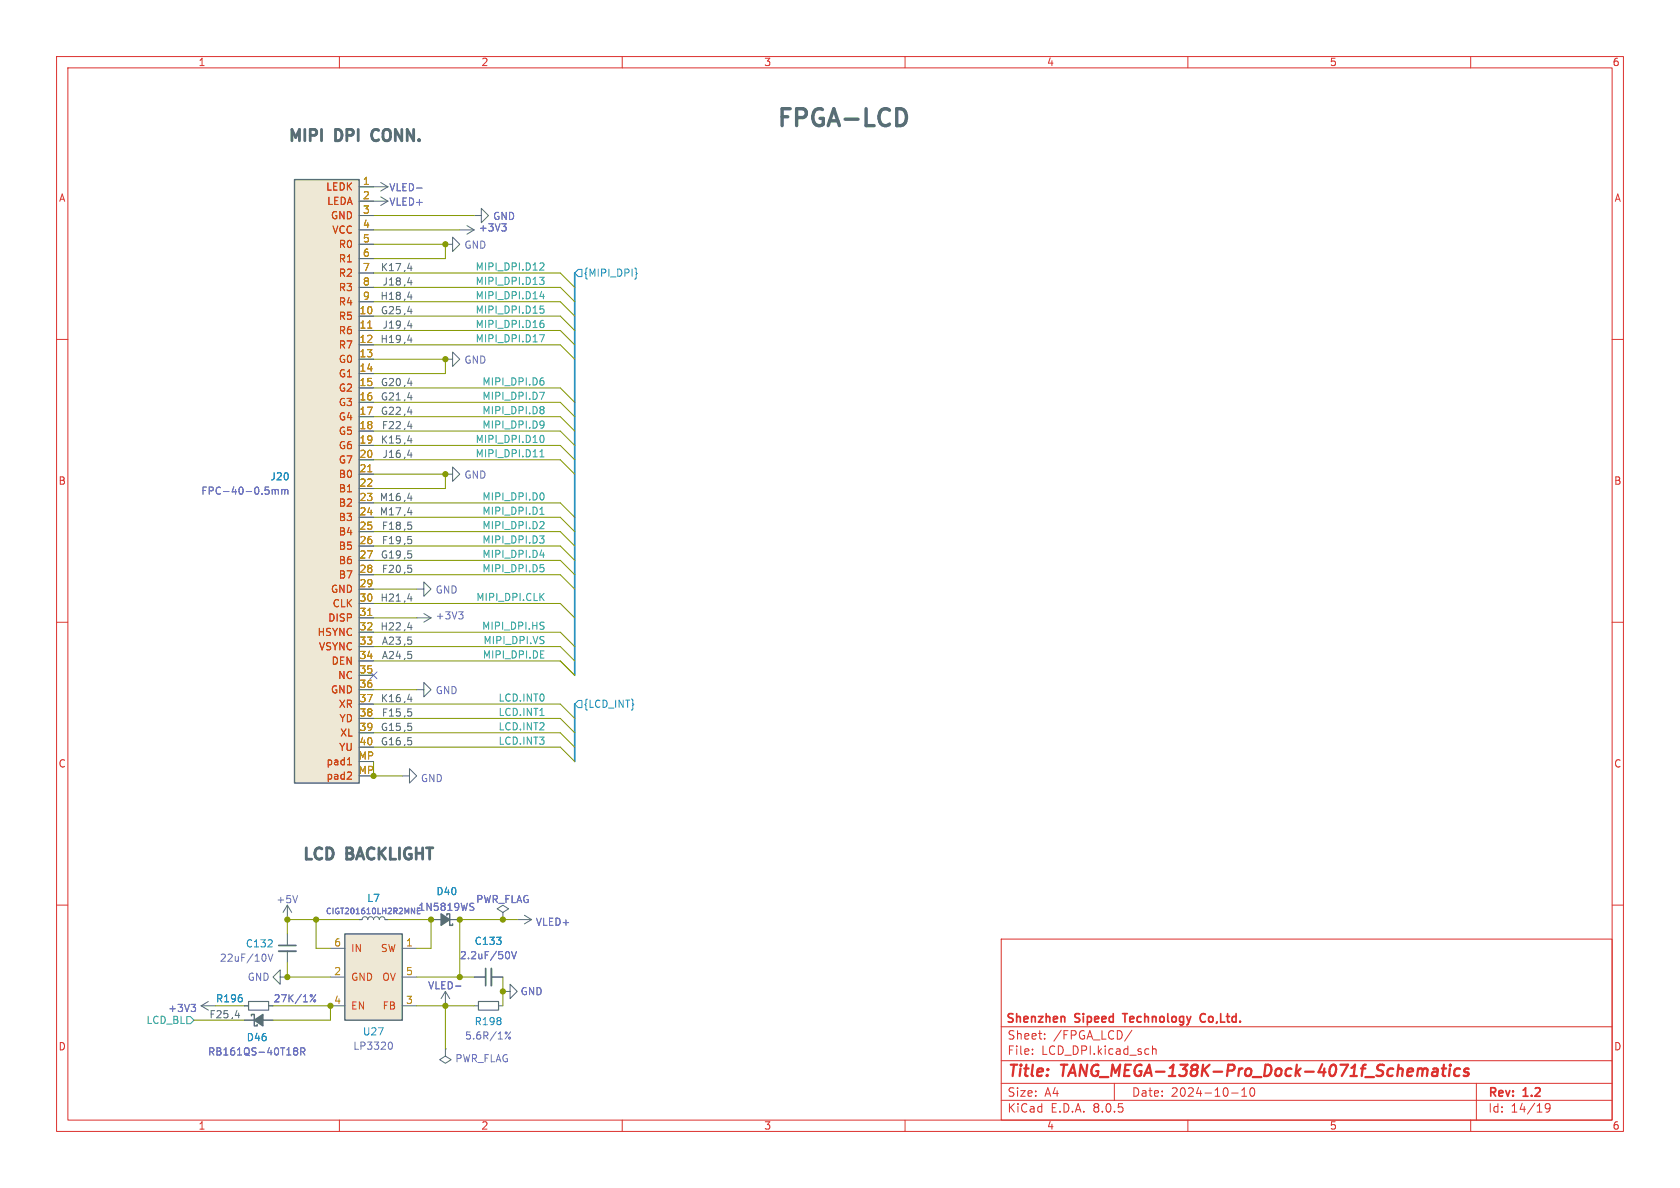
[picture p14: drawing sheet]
<svg xmlns="http://www.w3.org/2000/svg" width="297mm" height="210mm" viewBox="0 0 297 210" stroke-linecap="round" stroke-linejoin="round" font-family="sans-serif">
<defs><g id="words">
<text font-size="4.2" fill="#586e75" x="137.2" y="22.6">FPGA-LCD</text>
<g font-size="2.8" fill="#586e75">
<text x="50.8" y="25.2">MIPI</text>
<text x="59.6" y="25.2">DPI</text>
<text x="67.2" y="25.2">CONN.</text>
<text x="53.3" y="152.2">LCD</text>
<text x="61.6" y="152.2">BACKLIGHT</text>
</g>
<g font-size="2.8" fill="#dc322f">
<text x="178" y="190.9">Title:</text>
<text x="187.7" y="190.9">TANG_MEGA-138K-Pro_Dock-4071f_Schematics</text>
</g>
<g font-size="2.1" fill="#dc322f">
<text x="177.8" y="181.2">Shenzhen</text>
<text x="178" y="184">Sheet:</text>
<text x="186.2" y="184">/FPGA_LCD/</text>
<text x="190.1" y="181.2">Sipeed</text>
<text x="199.3" y="181.2">Technology</text>
<text x="213.5" y="181.2">Co,Ltd.</text>
<text x="178" y="186.7">File:</text>
<text x="184.1" y="186.7">LCD_DPI.kicad_sch</text>
<text x="178" y="196.9">KiCad</text>
<text x="178" y="194.1">Size:</text>
<text x="184.7" y="194.1">A4</text>
<text x="185.7" y="196.9">E.D.A.</text>
<text x="193.3" y="196.9">8.0.5</text>
<text x="200" y="194.1">Date:</text>
<text x="207" y="194.1">2024-10-10</text>
<text x="263" y="194.3">Rev:</text>
<text x="263" y="196.9">Id:</text>
<text x="267.1" y="196.9">14/19</text>
<text x="269.4" y="194.3">1.2</text>
</g>
<g font-size="1.8" fill="#dc322f">
<text x="35" y="11.9">1</text>
<text x="85" y="11.9">2</text>
<text x="135" y="11.9">3</text>
<text x="185" y="11.9">4</text>
<text x="235" y="11.9">5</text>
<text x="285" y="11.9">6</text>
<text x="10.3" y="35.9">A</text>
<text x="285.3" y="35.9">A</text>
<text x="10.3" y="85.9">B</text>
<text x="285.3" y="85.9">B</text>
<text x="10.3" y="135.9">C</text>
<text x="285.3" y="135.9">C</text>
<text x="10.3" y="185.9">D</text>
<text x="285.3" y="185.9">D</text>
<text x="35" y="199.9">1</text>
<text x="85" y="199.9">2</text>
<text x="135" y="199.9">3</text>
<text x="185" y="199.9">4</text>
<text x="235" y="199.9">5</text>
<text x="285" y="199.9">6</text>
</g>
<g font-size="1.8" fill="#cb4b16">
<text x="57.6" y="33.9">LEDK</text>
<text x="57.7" y="36.4">LEDA</text>
<text x="58.4" y="39">GND</text>
<text x="58.7" y="41.5">VCC</text>
<text x="59.8" y="44">R0</text>
<text x="59.8" y="46.6">R1</text>
<text x="59.8" y="49.1">R2</text>
<text x="59.8" y="51.7">R3</text>
<text x="59.8" y="56.7">R5</text>
<text x="59.8" y="59.3">R6</text>
<text x="59.8" y="54.2">R4</text>
<text x="59.8" y="61.8">R7</text>
<text x="59.8" y="64.4">G0</text>
<text x="59.8" y="66.9">G1</text>
<text x="59.8" y="69.4">G2</text>
<text x="59.8" y="72">G3</text>
<text x="59.8" y="74.5">G4</text>
<text x="59.8" y="77.1">G5</text>
<text x="59.8" y="79.6">G6</text>
<text x="59.8" y="82.1">G7</text>
<text x="59.8" y="84.7">B0</text>
<text x="59.8" y="87.2">B1</text>
<text x="59.8" y="89.8">B2</text>
<text x="59.8" y="92.3">B3</text>
<text x="59.8" y="94.8">B4</text>
<text x="59.8" y="97.4">B5</text>
<text x="59.8" y="99.9">B6</text>
<text x="58.4" y="105">GND</text>
<text x="58.7" y="107.5">CLK</text>
<text x="59.8" y="102.5">B7</text>
<text x="56.1" y="112.6">HSYNC</text>
<text x="57.9" y="110.1">DISP</text>
<text x="56.3" y="115.2">VSYNC</text>
<text x="58.5" y="117.7">DEN</text>
<text x="58.4" y="122.8">GND</text>
<text x="59.7" y="120.2">NC</text>
<text x="59.8" y="125.3">XR</text>
<text x="59.9" y="127.9">YD</text>
<text x="60" y="130.4">XL</text>
<text x="57.6" y="135.5">pad1</text>
<text x="59.9" y="132.9">YU</text>
<text x="57.6" y="138">pad2</text>
<text x="62" y="173.6">GND</text>
<text x="62" y="168.5">IN</text>
<text x="67.2" y="168.5">SW</text>
<text x="67.5" y="173.6">OV</text>
<text x="62" y="178.7">EN</text>
<text x="67.5" y="178.7">FB</text>
</g>
<g font-size="1.8" fill="#b58900">
<text x="64.1" y="32.8">1</text>
<text x="64.1" y="35.3">2</text>
<text x="64.1" y="37.8">3</text>
<text x="64.1" y="40.4">4</text>
<text x="64.1" y="42.9">5</text>
<text x="64.1" y="45.5">6</text>
<text x="64.1" y="48">7</text>
<text x="64.1" y="50.5">8</text>
<text x="64.1" y="53.1">9</text>
<text x="63.5" y="55.6">10</text>
<text x="63.5" y="58.2">11</text>
<text x="63.5" y="60.7">12</text>
<text x="63.5" y="63.2">13</text>
<text x="63.5" y="65.8">14</text>
<text x="63.5" y="68.3">15</text>
<text x="63.5" y="70.9">16</text>
<text x="63.5" y="73.4">17</text>
<text x="63.5" y="75.9">18</text>
<text x="63.5" y="78.5">19</text>
<text x="63.5" y="81">20</text>
<text x="63.5" y="83.6">21</text>
<text x="63.5" y="86.1">22</text>
<text x="63.5" y="88.6">23</text>
<text x="63.5" y="91.2">24</text>
<text x="63.5" y="93.7">25</text>
<text x="63.5" y="96.3">26</text>
<text x="63.5" y="98.8">27</text>
<text x="63.5" y="101.3">28</text>
<text x="63.5" y="103.9">29</text>
<text x="63.5" y="106.4">30</text>
<text x="63.5" y="109">31</text>
<text x="63.5" y="111.5">32</text>
<text x="63.5" y="114">33</text>
<text x="63.5" y="116.6">34</text>
<text x="63.5" y="119.1">35</text>
<text x="63.5" y="121.7">36</text>
<text x="63.5" y="124.2">37</text>
<text x="63.5" y="126.7">38</text>
<text x="63.5" y="129.3">39</text>
<text x="63.5" y="131.8">40</text>
<text x="63.3" y="134.4">MP</text>
<text x="63.3" y="136.9">MP</text>
<text x="59" y="167.4">6</text>
<text x="71.7" y="167.4">1</text>
<text x="59" y="172.5">2</text>
<text x="71.7" y="172.5">5</text>
<text x="59" y="177.5">4</text>
<text x="71.7" y="177.5">3</text>
</g>
<g font-size="1.8" fill="#6c71c4">
<text x="68.7" y="34">VLED-</text>
<text x="68.7" y="36.6">VLED+</text>
<text x="84.5" y="41.1">+3V3</text>
<text x="87.1" y="39.1">GND</text>
<text x="82" y="44.2">GND</text>
<text x="82" y="64.5">GND</text>
<text x="35.5" y="87.7">FPC-40-0.5mm</text>
<text x="82" y="84.8">GND</text>
<text x="76.9" y="105.1">GND</text>
<text x="76.9" y="109.7">+3V3</text>
<text x="76.9" y="122.9">GND</text>
<text x="74.3" y="138.5">GND</text>
<text x="48.8" y="159.9">+5V</text>
<text x="73.9" y="161.2">1N5819WS</text>
<text x="84.1" y="159.8">PWR_FLAG</text>
<text x="94.6" y="163.9">VLED+</text>
<text x="38.8" y="170.2">22uF/10V</text>
<text x="43.7" y="173.6">GND</text>
<text x="81.2" y="169.8">2.2uF/50V</text>
<text x="29.6" y="179.1">+3V3</text>
<text x="48.3" y="177.4">27K/1%</text>
<text x="75.6" y="175.1">VLED-</text>
<text x="91.9" y="176.1">GND</text>
<text x="62.4" y="185.8">LP3320</text>
<text x="82.1" y="184">5.6R/1%</text>
<text x="36.7" y="186.8">RB161QS-40T18R</text>
<text x="80.4" y="188">PWR_FLAG</text>
</g>
<g font-size="1.8" fill="#2aa198">
<text x="84" y="47.9">MIPI_DPI.D12</text>
<text x="84" y="53">MIPI_DPI.D14</text>
<text x="84" y="50.5">MIPI_DPI.D13</text>
<text x="84" y="58.1">MIPI_DPI.D16</text>
<text x="84" y="55.5">MIPI_DPI.D15</text>
<text x="84" y="60.6">MIPI_DPI.D17</text>
<text x="85.2" y="68.2">MIPI_DPI.D6</text>
<text x="85.2" y="70.8">MIPI_DPI.D7</text>
<text x="85.2" y="73.3">MIPI_DPI.D8</text>
<text x="85.2" y="75.9">MIPI_DPI.D9</text>
<text x="84" y="78.4">MIPI_DPI.D10</text>
<text x="84" y="80.9">MIPI_DPI.D11</text>
<text x="85.2" y="88.6">MIPI_DPI.D0</text>
<text x="85.2" y="93.6">MIPI_DPI.D2</text>
<text x="85.2" y="91.1">MIPI_DPI.D1</text>
<text x="85.2" y="101.3">MIPI_DPI.D5</text>
<text x="85.2" y="96.2">MIPI_DPI.D3</text>
<text x="85.2" y="98.7">MIPI_DPI.D4</text>
<text x="84.1" y="106.3">MIPI_DPI.CLK</text>
<text x="85.1" y="111.4">MIPI_DPI.HS</text>
<text x="85.4" y="114">MIPI_DPI.VS</text>
<text x="85.2" y="116.5">MIPI_DPI.DE</text>
<text x="88" y="124.1">LCD.INT0</text>
<text x="88" y="129.2">LCD.INT2</text>
<text x="88" y="126.7">LCD.INT1</text>
<text x="88" y="131.7">LCD.INT3</text>
<text x="25.8" y="181.2">LCD_BL</text>
</g>
<g font-size="1.8" fill="#586e75">
<text x="67.2" y="53.1">H18 ,4</text>
<text x="67.2" y="48">K17 ,4</text>
<text x="67.5" y="50.6">J18 ,4</text>
<text x="67.2" y="55.6">G25 ,4</text>
<text x="67.5" y="58.2">J19 ,4</text>
<text x="67.2" y="60.7">H19 ,4</text>
<text x="67.2" y="70.9">G21 ,4</text>
<text x="67.2" y="68.3">G20 ,4</text>
<text x="67.2" y="73.4">G22 ,4</text>
<text x="67.4" y="76">F22 ,4</text>
<text x="67.2" y="78.5">K15 ,4</text>
<text x="67.5" y="81">J16 ,4</text>
<text x="67" y="88.7">M16 ,4</text>
<text x="67" y="91.2">M17 ,4</text>
<text x="67.4" y="93.7">F18 ,5</text>
<text x="67.2" y="98.8">G19 ,5</text>
<text x="67.4" y="101.4">F20 ,5</text>
<text x="67.4" y="96.3">F19 ,5</text>
<text x="67.2" y="106.4">H21 ,4</text>
<text x="67.2" y="111.5">H22 ,4</text>
<text x="67.4" y="114.1">A23 ,5</text>
<text x="67.4" y="116.6">A24 ,5</text>
<text x="67.2" y="124.2">K16 ,4</text>
<text x="67.2" y="129.3">G15 ,5</text>
<text x="67.2" y="131.8">G16 ,5</text>
<text x="67.4" y="126.8">F15 ,5</text>
<text x="36.9" y="180.1">F25 ,4</text>
</g>
<g font-size="1.8" fill="#268bd2">
<text x="103.1" y="49.1">{MIPI_DPI}</text>
<text x="47.7" y="85.1">J20</text>
<text x="103.1" y="125.3">{LCD_INT}</text>
<text x="64.8" y="159.6">L7</text>
<text x="77" y="158.4">D40</text>
<text x="43.4" y="167.7">C132</text>
<text x="83.8" y="167.2">C133</text>
<text x="38.1" y="177.4">R196</text>
<text x="43.5" y="184.3">D46</text>
<text x="64.1" y="183.2">U27</text>
<text x="83.8" y="181.4">R198</text>
</g>
<text font-size="1.4" fill="#6c71c4" x="57.5" y="161.8">CIGT201610LH2R2MNE</text>
</g></defs>
<g fill="none" stroke="#dc322f" stroke-width=".18">
<path d="M10 10h277v190h-277zM12 12h273v186h-273zM60 10v2M110 10v2M160 10v2M210 10v2M260 10v2M10 60h2M285 60h2M10 110h2M285 110h2M10 160h2"/>
<path d="M285 160h2M177 166h108v32h-108zM60 198v2M110 198v2M160 198v2M177 194.5h108M177 191.5h108M177 187.5h108M177 181.5h108M182.5 186.3v.1M182.5 185.5v.1M184.7 183.6v.1"/>
<path d="M184.7 182.8v.1M197 191.5v3M200.1 182.1l-1.3 1.9M203.7 184.9v1.5M203.7 185.5l.3-.1 .3 .1 .1 .9M210 198v2M217.7 193.2h1.2M219.5 193.8h.9M219.5 192.7l.5-.4v1.5M221.1 192.4l.2-.1a.81 .81 0 0 1 .6 .6 .81 .81 0 0 1-.3 .8l-.1 .1a.81 .81 0 0 1-.4-1.4zM260 198v2M261 191.5v6.5"/>
<path d="M274 195.7l-.3 .3h-.2l-.3-.3 .1-.5 .4-.1 .3 .1a.99 .99 0 0 1-.4 1.4h-.3"/>
</g>
<path d="M253.4 189l.2-.1 .5 .1v1.2M254.2 189.4h-.7a.4 .4 0 0 0-.3 .4 .4 .4 0 0 0 .2 .4l.7-.1M254.9 188.9h.8M255.3 188.2l-.2 1.7v.2l.4 .1M256.3 188.9l-.1 1.3M256.4 188.2v.2M256.4 188.2l-.1 .1 .1 .1M256.4 188.2l.1 .1-.1 .1M258.1 189a.66 .66 0 0 0-1 .3v.5l.1 .3 .2 .1 .6-.1M259.6 189a.49 .49 0 0 0-.8 .3l.3 .2 .5 .1v.3l-.3 .3-.6-.1" fill="none" stroke="#dc322f" stroke-width=".4"/>
<path d="M188.2 179.8v.9M198.4 179.2h.9M213 179.3a.74 .74 0 0 0-.9 .5 .74 .74 0 0 0 .6 .9l.3-.1" fill="none" stroke="#dc322f" stroke-width=".3"/>
<path d="M78.7 43.2h1.3v1.3l1.3-1.3-1.3-1.3v1.3M76.2 162.6h5.1M83.8 172.7h2.1M86.9 172.7h2M91.4 162.6h2.6M92.7 161.8l1.3 .8M94 162.6l-1.3 .7" fill="none" stroke="#586e75" stroke-width=".18"/>
<path d="M78 161.5l1.5 1.1-1.5 1z" fill="#586e75" stroke="#586e75" stroke-width=".25"/>
<path d="M79 161.8v-.3h.5v2.1h.5v-.3" fill="none" stroke="#586e75" stroke-width=".25"/>
<path d="M83.3 159.7h.5M83.3 160.3l.4 .1M83.8 160.6l-.1 .3h-.5M89.9 168.3l.2 .4-.2 .7M90.4 168.2l.5 1.3 .4-1.3" fill="none" stroke="#6c71c4" stroke-width=".18"/>
<path d="M86.9 171.2v3" fill="none" stroke="#586e75" stroke-width=".33"/>
<path d="M85.9 171.2v3" fill="none" stroke="#586e75" stroke-width=".3"/>
<path d="M61 165.1h10.1v15.2h-10.1z" fill="#eee8d5"/>
<path d="M44.4 179.6v-.3h.6v2.1h.5v-.3M61 165.1h10.1v15.2h-10.1z" fill="none" stroke="#586e75" stroke-width=".25"/>
<g fill="none" stroke="#586e75" stroke-width=".18">
<path d="M71.1 137.2h1.3v1.2l1.3-1.2-1.3-1.3v1.3M73.7 121.9h1.2v1.3l1.3-1.3-1.3-1.2v1.2M43.2 177.8h.7M47.5 177.8h.8M49.5 172.7v-1.2l-1.2 1.2 1.2 1.3v-1.3h1.3M50.8 165.1v2M50.8 168.1v2.1M58.4 167.6h2.6M58.4 172.7h2.6M58.4 177.8h2.6M71.1 167.6h2.6M71.1 172.7h2.6"/>
<path d="M71.1 177.8h2.6M78.7 175.3l-.7 1.2M78.7 175.3v2.5M78.7 175.3l.8 1.2M83.8 177.8h.8M88.1 177.8h.8M88.9 161.3l1-.6-1-.7-1 .7 1 .6v1.3M88.9 162.6h.1M43.2 180.3h5.1M78.7 185.4v1.3l1.1 .6-1.1 .7-1-.7 1-.6M78.7 185.4h.1"/>
</g>
<g fill="none" stroke="#6c71c4" stroke-width=".18">
<path d="M47 168.9v.8M47.4 168.7l.4 1.2 .4-1.2M54.9 175.9l.1-.1 .2 .2-.2 .2-.1-.1M55.8 175.8l-1 1.3M80.5 174.3h1M52 185.7l.1 .1M52 185.3l.4-.1 .2 .2v.1l-.2 .3M52.1 185.8h.3M52.1 185.8h-.1M52.4 185.8l.2 .2v.4l-.2 .1-.4-.1M53.2 185.9l.6-.1 .1-.1-.1-.3-.6-.2v1.3M53.5 185.9l.4 .6"/>
<path d="M68.9 184.2a.68 .68 0 0 1 .5 .7 .68 .68 0 0 1-.5 .6M89.4 182.5l.1-.1 .2 .2-.2 .2-.1-.1M90.3 182.4l-1 1.3"/>
<circle cx="55.6" cy="176.9" r=".18"/>
<circle cx="90.1" cy="183.5" r=".18"/>
</g>
<path d="M43.9 177h3.6v1.6h-3.6zM84.6 177h3.5v1.6h-3.5z" fill="none" stroke="#586e75" stroke-width=".2"/>
<path d="M49.3 168.1h3" fill="none" stroke="#586e75" stroke-width=".33"/>
<path d="M49.3 167.1h3" fill="none" stroke="#586e75" stroke-width=".3"/>
<path d="M45 180.3l1.5-1v2.1z" fill="#586e75" stroke="#586e75" stroke-width=".25"/>
<path d="M52.1 31.8h11.4v106.6h-11.4z" fill="#eee8d5"/>
<path d="M52.1 31.8h11.4v106.6h-11.4z" fill="none" stroke="#586e75" stroke-width=".25"/>
<g fill="none" stroke="#586e75" stroke-width=".18">
<path d="M63.5 33h5.1M63.5 35.6h5.1M63.5 38.1h2.5M67.3 34.8l1.3 .8M67.3 32.3l1.3 .7M68.6 35.6l-1.3 .7M68.6 33l-1.3 .8M82.5 39.9l1.3 .7M83.8 38.1h1.3v1.3l1.3-1.3-1.3-1.3v1.3M63.5 55.9h2.5M63.5 58.4h2.5M63.5 40.6h2.5"/>
<path d="M63.5 43.2h2.5M63.5 45.7h2.5M63.5 48.3h2.5M63.5 50.8h2.5M63.5 53.3h2.5M81.3 40.6h2.5M83.8 40.6l-1.3 .8M63.5 61h2.5M63.5 63.5h2.5M63.5 66h2.5M63.5 68.6h2.5M63.5 71.1h2.5"/>
<path d="M63.5 73.7h2.5M63.5 76.2h2.5M63.5 78.7h2.5M78.7 63.5h1.3v1.3l1.3-1.3-1.3-1.3v1.3M63.5 81.3h2.5M63.5 83.8h2.5M63.5 86.4h2.5M63.5 88.9h2.5M63.5 91.4h2.5M63.5 94h2.5M63.5 96.5h2.5M63.5 99.1h2.5"/>
<path d="M78.7 83.8h1.3v1.3l1.3-1.3-1.3-1.2v1.2M63.5 101.6h2.5M63.5 104.1h2.5M63.5 106.7h2.5M63.5 109.2h2.5M63.5 111.8h2.5M63.5 114.3h2.5M63.5 116.8h2.5M63.5 119.4h2.5M73.7 104.1h1.2v1.3l1.3-1.3-1.3-1.2v1.2M73.7 109.2h2.5M74.9 108.5l1.3 .7"/>
<path d="M76.2 109.2l-1.3 .8M63.5 121.9h2.5M63.5 124.5h2.5M63.5 127h2.5M63.5 129.5h2.5M63.5 132.1h2.5M35.6 177.8l1.2 .8M35.6 177.8h2.5M36.8 177l-1.2 .8M43.2 177.8h.7M47.5 177.8h.8M50.8 160l-.8 1.3"/>
<path d="M50.8 160v2.6M50.8 160l.8 1.3M63.5 162.6h.5l.2-.4 .3-.1 .4 .1 .1 .4 .2-.4 .3-.1 .4 .1 .1 .4 .2-.4 .3-.1 .4 .1 .2 .4 .1-.4 .4-.1 .3 .1 .2 .4h.5M76.2 162.6h1.8M79.5 162.6h1.8M83.8 172.7h2.1M86.9 172.7h2M88.9 175.3h1.3v-1.3l1.2 1.3-1.2 1.2v-1.2M88.9 162.6h.1M43.2 180.3h1.8M46.5 180.3h1.8"/>
</g>
<path d="M65 58h.7M65 83.4h.7M65 108.8h.7" fill="none" stroke="#b58900" stroke-width=".18"/>
<path d="M61.4 137.7h.7M61.4 135.2h.7M62.1 136.6v.4" fill="none" stroke="#cb4b16" stroke-width=".18"/>
<g fill="none" stroke="#6c71c4" stroke-width=".18">
<path d="M73.7 33.2h.9M89.5 39.6l-.4 .5M89.2 40.1l.3 .2v.3l-.3 .2M48.1 86.5v.9M48.1 86.6l.4-.1 .2 .2M48.7 86.7l.1-.2 .3 .1 .1 .8M48.7 86.7v.7M49.8 86.6l.4-.1 .2 .2M49.8 86.5v.9M50.4 86.7l.1-.2 .3 .1 .1 .8M50.4 86.7v.7M65.4 118.8l1.2 1.2"/>
<path d="M66.6 118.8l-1.2 1.2M81.1 108.1h.8l-.5 .5M81.6 108.6l.3 .3v.3l-.3 .2M52.6 158.3l-.4 1.3M83.3 159.7h.5M33.8 177.5h.8l-.5 .5M34.3 178l.3 .3v.3l-.3 .2M54.9 175.9l.1-.1 .2 .2-.2 .2-.1-.1M55.8 175.8l-1 1.3M72.7 160.5l.6 1v-1M80.5 174.3h1M83.3 160.3l.4 .1"/>
<path d="M83.8 160.6l-.1 .3h-.5M89.9 168.3l.2 .4-.2 .7M90.4 168.2l.5 1.3 .4-1.3M52 185.7l.1 .1M52 185.3l.4-.1 .2 .2v.1l-.2 .3M52.1 185.8h.3M52.1 185.8h-.1M52.4 185.8l.2 .2v.4l-.2 .1-.4-.1M53.2 185.9l.6-.1 .1-.1-.1-.3-.6-.2v1.3M53.5 185.9l.4 .6"/>
<circle cx="55.6" cy="176.9" r=".18"/>
</g>
<path d="M101.6 48.3l.6-.7h.7v1.3h-.7zM112.3 47.4l.2 .2v.6l.2 .2-.2 .1v.6l-.2 .2M102.2 123.8h.7v1.3h-.7l-.6-.6z" fill="none" stroke="#268bd2" stroke-width=".18"/>
<g fill="none" stroke="#2aa198" stroke-width=".18">
<path d="M95.4 59.2h.8l-.5 1.2M95.4 49h.8l-.4 .5 .3 .1 .1 .4-.3 .3h-.3M95.5 52.4h.7M95.5 54.1h.6M95.6 46.5h.5l.1 .3-.8 .9h.8M95.6 54.6h.3l.3 .2-.1 .4-.5 .2M95.7 57.1h.2l.3 .3-.1 .4-.4 .1M95.8 56.6h.3M96.1 52v.8M95.4 69.3h.8l-.5 1.3M95.5 79.9l.3-.4v1.3M95.8 77a.68 .68 0 0 1 .4 .6 .68 .68 0 0 1-.4 .6"/>
<path d="M95.9 74.4l.2 .1a1.07 1.07 0 0 1-.1 1.1M96.1 67.3l.1 .2-.1 .5M96.1 71.9l.1 .2-.1 .3M96.1 72.5l.1 .2-.1 .4M96.2 75l-.3 .2M95.4 94.7h.8l-.4 .5M95.5 98.1h.7M95.5 90.9h.7M95.5 80.8h.7M95.5 99.8h.6M95.7 89.8l.1-.1v1.2M95.9 92.2l.3 .2-.1 .3-.7 .8h.8"/>
<path d="M96.1 87.2l.1 .4-.1 .7M96.1 95.3l.1 .2-.1 .4M95.9 100.3l.3 .2v.3l-.3 .3M95.5 126.5h.7M33 179.7h.7l.6 .6-.6 .7h-.7z"/>
</g>
<path d="M66.4 22.9a1.08 1.08 0 0 0-.7 1 1.08 1.08 0 0 0 .7 1" fill="none" stroke="#586e75" stroke-width=".5"/>
<path d="M160 19.6a2.08 2.08 0 0 1 0 2.2" fill="none" stroke="#586e75" stroke-width=".6"/>
<path d="M101.6 48.3v71.1M101.6 124.5v10.1" fill="none" stroke="#268bd2" stroke-width=".3"/>
<g fill="none" stroke="#859900" stroke-width=".18">
<path d="M66 38.1h17.8M66 43.2h12.7v2.5h-12.7M66 40.6h15.3M66 58.4h33.1l2.5 2.6M66 53.3h33.1l2.5 2.6M66 50.8h33.1l2.5 2.5M66 55.9h33.1l2.5 2.5M66 48.3h33.1l2.5 2.5M66 63.5h12.7v2.5h-12.7M66 61h33.1l2.5 2.5M66 73.7h33.1l2.5 2.5M66 76.2h33.1l2.5 2.5"/>
<path d="M66 68.6h33.1l2.5 2.5M66 71.1h33.1l2.5 2.6M66 78.7h33.1l2.5 2.6M66 83.8h12.7v2.6h-12.7M66 96.5h33.1l2.5 2.6M66 99.1h33.1l2.5 2.5M66 81.3h33.1l2.5 2.5M66 88.9h33.1l2.5 2.5M66 91.4h33.1l2.5 2.6M66 94h33.1l2.5 2.5M66 104.1h7.7M66 109.2h7.7"/>
<path d="M66 114.3h33.1l2.5 2.5M66 116.8h33.1l2.5 2.6M66 111.8h33.1l2.5 2.5M66 106.7h33.1l2.5 2.5M66 101.6h33.1l2.5 2.5M66 127h33.1l2.5 2.5M66 124.5h33.1l2.5 2.5M66 121.9h7.7M66 134.6v2.6h5.1M66 132.1h33.1l2.5 2.5M66 129.5h33.1l2.5 2.6M38.1 177.8h5.1"/>
<path d="M48.3 177.8h10.1v2.5h-10.1M50.8 170.2v2.5h7.6M55.9 162.6v5h2.5M63.5 162.6h-12.7v2.5M68.6 162.6h7.6v5h-2.5M73.7 172.7h10.1M73.7 177.8h10.1M78.7 177.8v7.6M88.9 172.7v5.1M91.4 162.6h-10.1v10.1M34.3 180.3h8.9"/>
</g>
<g fill="#859900" stroke="#859900" stroke-width=".18">
<circle cx="50.8" cy="172.7" r=".46"/>
<circle cx="50.8" cy="162.6" r=".46"/>
<circle cx="58.4" cy="177.8" r=".46"/>
<circle cx="55.9" cy="162.6" r=".46"/>
<circle cx="66" cy="137.2" r=".46"/>
<circle cx="78.7" cy="63.5" r=".46"/>
<circle cx="78.7" cy="43.2" r=".46"/>
<circle cx="78.7" cy="83.8" r=".46"/>
<circle cx="81.3" cy="172.7" r=".46"/>
<circle cx="78.7" cy="177.8" r=".46"/>
<circle cx="88.9" cy="162.6" r=".46"/>
<circle cx="76.2" cy="162.6" r=".46"/>
<circle cx="81.3" cy="162.6" r=".46"/>
<circle cx="88.9" cy="175.3" r=".46"/>
</g>
<use href="#words"/>
</svg>
